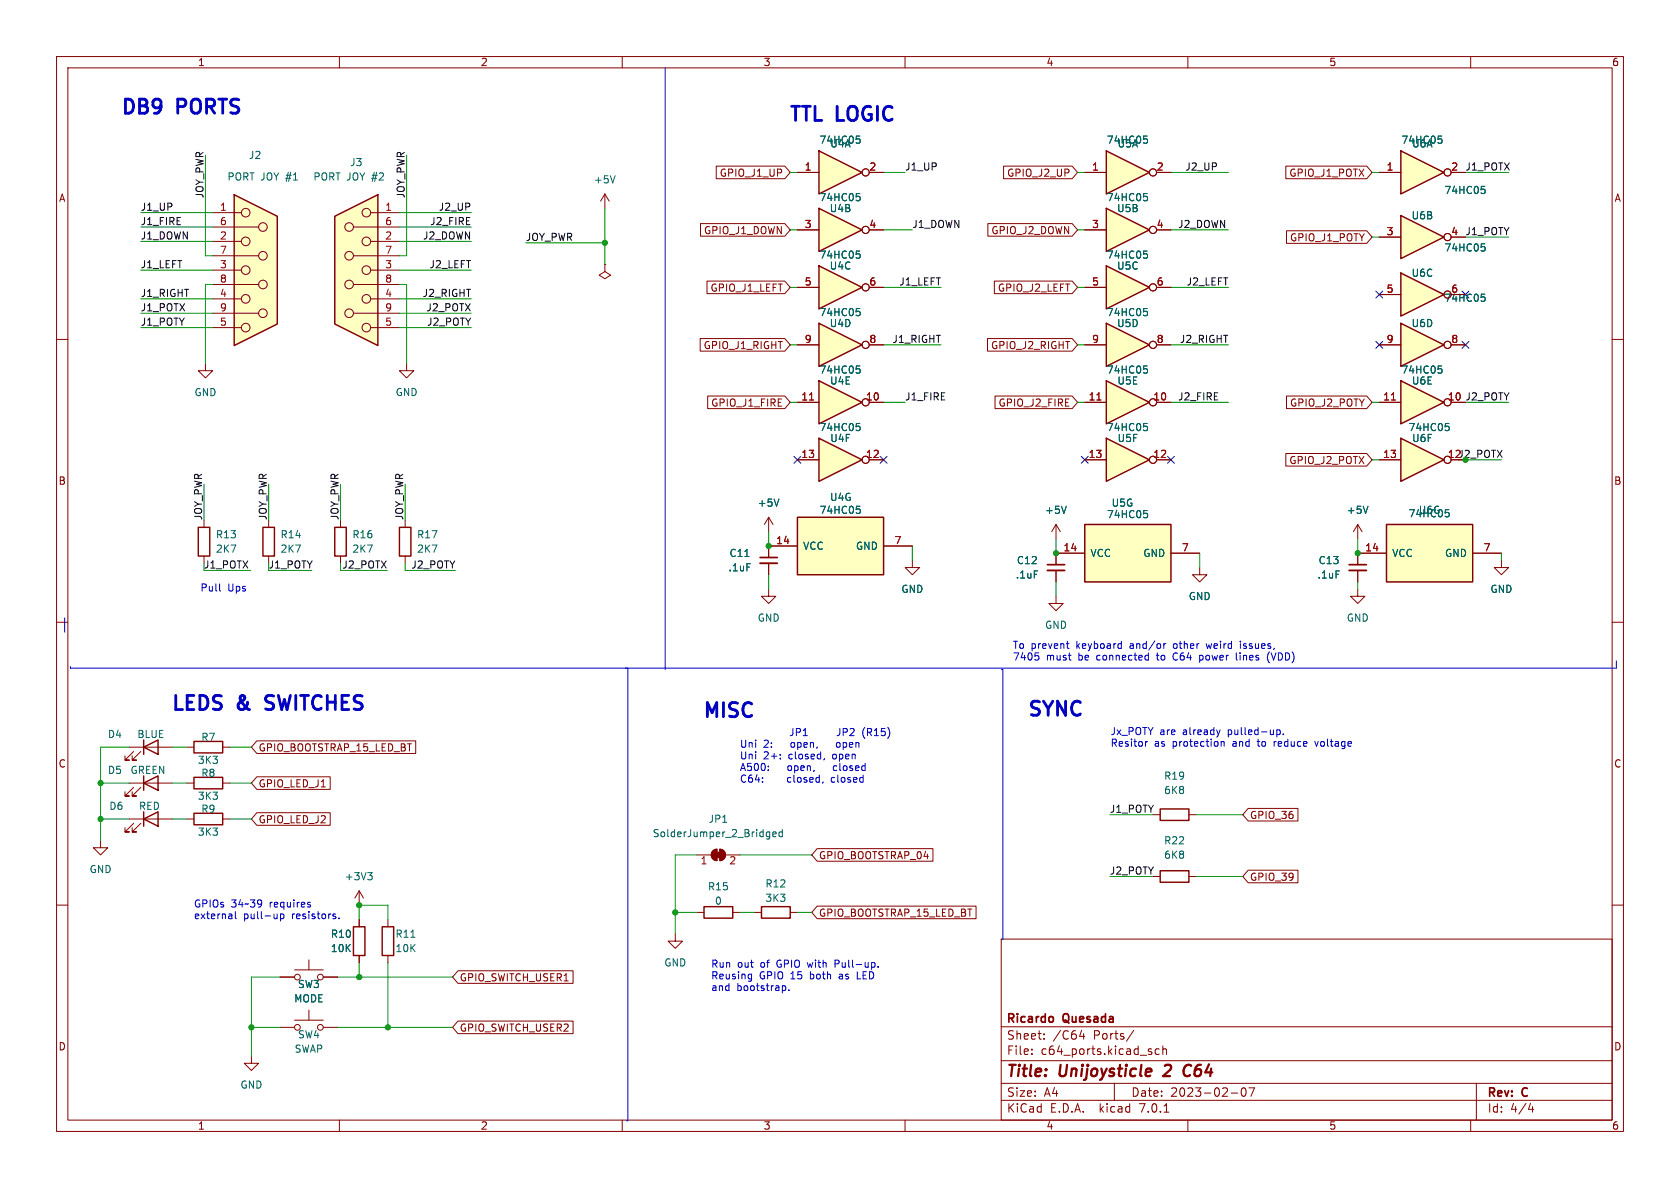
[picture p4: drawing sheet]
<svg xmlns="http://www.w3.org/2000/svg" width="297mm" height="210mm" viewBox="0 0 297 210" stroke-linecap="round" stroke-linejoin="round" font-family="sans-serif">
<defs><g id="words">
<g font-size="3.5" fill="#0000c2">
<text x="21.6" y="20.3">DB9</text>
<text x="31.6" y="20.3">PORTS</text>
<text x="139.7" y="21.6">TTL LOGIC</text>
<text x="30.5" y="125.7">LEDS</text>
<text x="42.3" y="125.7">&amp;</text>
<text x="48" y="125.7">SWITCHES</text>
<text x="124.5" y="127">MISC</text>
<text x="181.9" y="126.7">SYNC</text>
</g>
<g font-size="2.8" fill="#840000">
<text x="178" y="190.8">Title:</text>
<text x="187.4" y="190.8">Unijoysticle</text>
<text x="206.5" y="190.8">2</text>
<text x="210.6" y="190.8">C64</text>
</g>
<g font-size="2.1" fill="#840000">
<text x="178" y="183.9">Sheet:</text>
<text x="178" y="181.1">Ricardo</text>
<text x="186.2" y="183.9">/C64</text>
<text x="188.1" y="181.1">Quesada</text>
<text x="193.3" y="183.9">Ports/</text>
<text x="178" y="186.6">File:</text>
<text x="184" y="186.6">c64_ports.kicad_sch</text>
<text x="178" y="196.8">KiCad</text>
<text x="178" y="194">Size:</text>
<text x="184.6" y="194">A4</text>
<text x="185.7" y="196.8">E.D.A.</text>
<text x="194.4" y="196.8">kicad</text>
<text x="200" y="194">Date:</text>
<text x="201.5" y="196.8">7.0.1</text>
<text x="206.9" y="194">2023-02-07</text>
<text x="263" y="194.2">Rev:</text>
<text x="263" y="196.8">Id:</text>
<text x="267" y="196.8">4/4</text>
<text x="269.2" y="194.2">C</text>
</g>
<g font-size="1.8" fill="#840000">
<text x="35" y="11.8">1</text>
<text x="85" y="11.8">2</text>
<text x="135" y="11.8">3</text>
<text x="185" y="11.8">4</text>
<text x="235" y="11.8">5</text>
<text x="285" y="11.8">6</text>
<text x="10.4" y="35.8">A</text>
<text x="127.1" y="31.4">GPIO_J1_UP</text>
<text x="177.9" y="31.4">GPIO_J2_UP</text>
<text x="227.8" y="31.4">GPIO_J1_POTX</text>
<text x="285.4" y="35.8">A</text>
<text x="124.3" y="41.6">GPIO_J1_DOWN</text>
<text x="175.1" y="41.6">GPIO_J2_DOWN</text>
<text x="227.9" y="42.8">GPIO_J1_POTY</text>
<text x="125.5" y="51.7">GPIO_J1_LEFT</text>
<text x="176.3" y="51.7">GPIO_J2_LEFT</text>
<text x="255.3" y="53.5">74HC05</text>
<text x="124.3" y="61.9">GPIO_J1_RIGHT</text>
<text x="175.1" y="61.9">GPIO_J2_RIGHT</text>
<text x="255.9" y="70.9">10 J2_POTY</text>
<text x="125.6" y="72">GPIO_J1_FIRE</text>
<text x="176.4" y="72">GPIO_J2_FIRE</text>
<text x="227.9" y="72">GPIO_J2_POTY</text>
<text x="227.8" y="82.2">GPIO_J2_POTX</text>
<text x="10.3" y="85.8">B</text>
<text x="285.3" y="85.8">B</text>
<text x="10.3" y="135.8">C</text>
<text x="45.7" y="133">GPIO_BOOTSTRAP_15_LED_BT</text>
<text x="285.3" y="135.8">C</text>
<text x="45.7" y="139.3">GPIO_LED_J1</text>
<text x="45.7" y="145.7">GPIO_LED_J2</text>
<text x="221" y="144.9">GPIO_36</text>
<text x="144.8" y="152">GPIO_BOOTSTRAP_04</text>
<text x="221" y="155.9">GPIO_39</text>
<text x="144.8" y="162.2">GPIO_BOOTSTRAP_15_LED_BT</text>
<text x="81.3" y="173.6">GPIO_SWITCH_USER1</text>
<text x="10.3" y="185.8">D</text>
<text x="81.3" y="182.5">GPIO_SWITCH_USER2</text>
<text x="285.3" y="185.8">D</text>
<text x="35" y="199.8">1</text>
<text x="85" y="199.8">2</text>
<text x="135" y="199.8">3</text>
<text x="185" y="199.8">4</text>
<text x="235" y="199.8">5</text>
<text x="285" y="199.8">6</text>
</g>
<g font-size="1.8" fill="#006464">
<text x="43.9" y="28.3">J2</text>
<text x="61.8" y="29.5">J3</text>
<text x="144.8" y="25.6">74HC05</text>
<text x="146.7" y="26.2">U4A</text>
<text x="195.6" y="25.6">74HC05</text>
<text x="197.5" y="26.2">U5A</text>
<text x="247.7" y="25.6">74HC05</text>
<text x="249.6" y="26.2">U6A</text>
<text x="40.1" y="32.1">PORT JOY #1</text>
<text x="55.3" y="32.1">PORT JOY #2</text>
<text x="104.9" y="32.6">+5V</text>
<text x="144.8" y="35.7">74HC05</text>
<text x="195.6" y="35.7">74HC05</text>
<text x="255.3" y="34.5">74HC05</text>
<text x="146.6" y="37.7">U4B</text>
<text x="197.4" y="37.7">U5B</text>
<text x="249.5" y="38.9">U6B</text>
<text x="144.8" y="45.9">74HC05</text>
<text x="146.6" y="47.8">U4C</text>
<text x="195.6" y="45.9">74HC05</text>
<text x="197.4" y="47.8">U5C</text>
<text x="255.3" y="44.6">74HC05</text>
<text x="249.5" y="49.1">U6C</text>
<text x="144.8" y="56">74HC05</text>
<text x="146.6" y="58">U4D</text>
<text x="195.6" y="56">74HC05</text>
<text x="197.4" y="58">U5D</text>
<text x="249.5" y="58">U6D</text>
<text x="34.3" y="70.2">GND</text>
<text x="69.9" y="70.2">GND</text>
<text x="144.8" y="66.2">74HC05</text>
<text x="146.7" y="68.1">U4E</text>
<text x="195.6" y="66.2">74HC05</text>
<text x="197.5" y="68.1">U5E</text>
<text x="247.7" y="66.2">74HC05</text>
<text x="249.6" y="68.1">U6E</text>
<text x="144.8" y="76.4">74HC05</text>
<text x="195.6" y="76.4">74HC05</text>
<text x="248.9" y="76.4">74HC05</text>
<text x="146.7" y="78.3">U4F</text>
<text x="197.5" y="78.3">U5F</text>
<text x="249.6" y="78.3">U6F</text>
<text x="133.9" y="89.7">+5V</text>
<text x="146.7" y="88.7">U4G</text>
<text x="196.5" y="89.7">U5G</text>
<text x="38.1" y="95.3">R13</text>
<text x="49.5" y="95.3">R14</text>
<text x="62.2" y="95.3">R16</text>
<text x="73.7" y="95.3">R17</text>
<text x="144.8" y="91">74HC05</text>
<text x="184.7" y="91">+5V</text>
<text x="195.6" y="91.8">74HC05</text>
<text x="238" y="91">+5V</text>
<text x="248.9" y="91.6">74HC05</text>
<text x="250.8" y="91">U6G</text>
<text x="38.1" y="97.9">2K7</text>
<text x="49.5" y="97.9">2K7</text>
<text x="62.2" y="97.9">2K7</text>
<text x="73.7" y="97.9">2K7</text>
<text x="128.7" y="101.2">.1uF</text>
<text x="128.9" y="98.6">C11</text>
<text x="142" y="97.3">VCC</text>
<text x="151.2" y="97.3">GND</text>
<text x="179.7" y="99.9">C12</text>
<text x="192.8" y="98.6">VCC</text>
<text x="202" y="98.6">GND</text>
<text x="233" y="99.9">C13</text>
<text x="246.1" y="98.6">VCC</text>
<text x="255.3" y="98.6">GND</text>
<text x="159.3" y="105">GND</text>
<text x="179.5" y="102.4">.1uF</text>
<text x="210.1" y="106.2">GND</text>
<text x="232.9" y="102.4">.1uF</text>
<text x="263.4" y="105">GND</text>
<text x="133.9" y="110">GND</text>
<text x="184.7" y="111.3">GND</text>
<text x="238" y="110">GND</text>
<text x="19" y="130.6">D4</text>
<text x="24.2" y="130.6">BLUE</text>
<text x="35.5" y="131.1">R7</text>
<text x="19" y="137">D5</text>
<text x="23" y="137">GREEN</text>
<text x="34.9" y="135.2">3K3</text>
<text x="35.5" y="137.5">R8</text>
<text x="205.7" y="138">R19</text>
<text x="19.3" y="143.3">D6</text>
<text x="24.5" y="143.3">RED</text>
<text x="34.9" y="141.5">3K3</text>
<text x="35.5" y="143.8">R9</text>
<text x="205.7" y="140.5">6K8</text>
<text x="34.9" y="147.9">3K3</text>
<text x="115.3" y="148.1">SolderJumper_2_Bridged</text>
<text x="125.2" y="145.6">JP1</text>
<text x="205.7" y="149.4">R22</text>
<text x="15.8" y="154.5">GND</text>
<text x="60.9" y="155.8">+3V3</text>
<text x="205.7" y="152">6K8</text>
<text x="125.1" y="157.5">R15</text>
<text x="126.3" y="160.1">0</text>
<text x="135.3" y="157">R12</text>
<text x="135.3" y="159.6">3K3</text>
<text x="58.4" y="165.9">R10</text>
<text x="69.9" y="165.9">R11</text>
<text x="58.4" y="168.5">10K</text>
<text x="69.9" y="168.5">10K</text>
<text x="117.4" y="171">GND</text>
<text x="51.9" y="177.4">MODE</text>
<text x="52.6" y="174.8">SW3</text>
<text x="52.6" y="183.7">SW4</text>
<text x="52" y="186.2">SWAP</text>
<text x="42.5" y="192.6">GND</text>
</g>
<g font-size="1.8" fill="#0f0f0f">
<text x="36.1" y="35.1" transform="rotate(-90 36.1 35.1)">JOY_PWR</text>
<text x="71.6" y="35.1" transform="rotate(-90 71.6 35.1)">JOY_PWR</text>
<text x="160" y="30.2">J1_UP</text>
<text x="209.5" y="30.2">J2_UP</text>
<text x="259.1" y="30.2">J1_POTX</text>
<text x="24.9" y="37.3">J1_UP</text>
<text x="24.9" y="39.9">J1_FIRE</text>
<text x="75.9" y="39.9">J2_FIRE</text>
<text x="77.4" y="37.3">J2_UP</text>
<text x="161.3" y="40.4">J1_DOWN</text>
<text x="208.3" y="40.4">J2_DOWN</text>
<text x="259.1" y="41.6">J1_POTY</text>
<text x="24.9" y="47.5">J1_LEFT</text>
<text x="24.9" y="42.4">J1_DOWN</text>
<text x="74.7" y="42.4">J2_DOWN</text>
<text x="75.8" y="47.5">J2_LEFT</text>
<text x="93" y="42.7">JOY_PWR</text>
<text x="24.9" y="52.6">J1_RIGHT</text>
<text x="74.6" y="52.6">J2_RIGHT</text>
<text x="158.9" y="50.5">J1_LEFT</text>
<text x="209.7" y="50.5">J2_LEFT</text>
<text x="24.9" y="57.7">J1_POTY</text>
<text x="24.9" y="55.1">J1_POTX</text>
<text x="75.3" y="55.1">J2_POTX</text>
<text x="75.4" y="57.7">J2_POTY</text>
<text x="157.7" y="60.7">J1_RIGHT</text>
<text x="208.5" y="60.7">J2_RIGHT</text>
<text x="160" y="70.9">J1_FIRE</text>
<text x="208.3" y="70.9">J2_FIRE</text>
<text x="35.8" y="91.9" transform="rotate(-90 35.8 91.9)">JOY_PWR</text>
<text x="47.2" y="91.9" transform="rotate(-90 47.2 91.9)">JOY_PWR</text>
<text x="59.9" y="91.9" transform="rotate(-90 59.9 91.9)">JOY_PWR</text>
<text x="71.4" y="91.9" transform="rotate(-90 71.4 91.9)">JOY_PWR</text>
<text x="72.6" y="100.6">J2_POTY</text>
<text x="196.2" y="143.8">J1_POTY</text>
<text x="196.2" y="154.7">J2_POTY</text>
</g>
<g font-size="1.8" fill="#a90000">
<text x="142.2" y="30.2">1</text>
<text x="153.6" y="30.2">2</text>
<text x="193" y="30.2">1</text>
<text x="204.4" y="30.2">2</text>
<text x="245.1" y="30.2">1</text>
<text x="256.5" y="30.2">2</text>
<text x="38.8" y="37.3">1</text>
<text x="38.8" y="39.9">6</text>
<text x="68" y="37.3">1</text>
<text x="68" y="39.9">6</text>
<text x="142.2" y="40.4">3</text>
<text x="153.6" y="40.4">4</text>
<text x="193" y="40.4">3</text>
<text x="204.4" y="40.4">4</text>
<text x="245.1" y="41.7">3</text>
<text x="256.5" y="41.7">4</text>
<text x="38.8" y="42.4">2</text>
<text x="38.8" y="47.5">3</text>
<text x="38.8" y="45">7</text>
<text x="68" y="42.4">2</text>
<text x="68" y="47.5">3</text>
<text x="68" y="45">7</text>
<text x="38.8" y="52.6">4</text>
<text x="38.8" y="50">8</text>
<text x="68" y="52.6">4</text>
<text x="68" y="50">8</text>
<text x="142.2" y="50.5">5</text>
<text x="153.6" y="50.5">6</text>
<text x="193" y="50.5">5</text>
<text x="204.4" y="50.5">6</text>
<text x="245.1" y="51.8">5</text>
<text x="256.5" y="51.8">6</text>
<text x="38.8" y="57.7">5</text>
<text x="38.8" y="55.1">9</text>
<text x="68" y="57.7">5</text>
<text x="68" y="55.1">9</text>
<text x="142.2" y="60.7">9</text>
<text x="153.6" y="60.7">8</text>
<text x="193" y="60.7">9</text>
<text x="204.4" y="60.7">8</text>
<text x="245.1" y="60.7">9</text>
<text x="256.5" y="60.7">8</text>
<text x="141.6" y="70.9">11</text>
<text x="153" y="70.9">10</text>
<text x="192.4" y="70.9">11</text>
<text x="203.8" y="70.9">10</text>
<text x="244.5" y="70.9">11</text>
<text x="255.9" y="70.9">10</text>
<text x="141.6" y="81">13</text>
<text x="153" y="81">12</text>
<text x="192.4" y="81">13</text>
<text x="203.8" y="81">12</text>
<text x="244.5" y="81">13</text>
<text x="255.9" y="81">12</text>
<text x="137.2" y="96.3">14</text>
<text x="158.1" y="96.3">7</text>
<text x="188" y="97.5">14</text>
<text x="208.9" y="97.5">7</text>
<text x="241.3" y="97.5">14</text>
<text x="262.2" y="97.5">7</text>
<text x="123.8" y="153">1</text>
<text x="128.9" y="153">2</text>
</g>
<g font-size="1.8" fill="#009600">
<text x="255.9" y="81">12J2_POTX</text>
<text x="36.1" y="100.6">J1_POTX</text>
<text x="47.5" y="100.6">J1_POTY</text>
<text x="60.4" y="100.6">J2_POTX</text>
</g>
<g font-size="1.8" fill="#0000c2">
<text x="35.4" y="104.6">Pull</text>
<text x="40.3" y="104.6">Ups</text>
<text x="179.1" y="114.8">To prevent</text>
<text x="179.1" y="116.8">7405</text>
<text x="185" y="116.8">must</text>
<text x="190.3" y="114.8">keyboard</text>
<text x="190.7" y="116.8">be</text>
<text x="194" y="116.8">connected</text>
<text x="199.9" y="114.8">and/or</text>
<text x="204.8" y="116.8">to</text>
<text x="207.7" y="114.8">other</text>
<text x="207.8" y="116.8">C64</text>
<text x="212.5" y="116.8">power</text>
<text x="213.7" y="114.8">weird</text>
<text x="219.1" y="116.8">lines</text>
<text x="219.7" y="114.8">issues,</text>
<text x="224.8" y="116.8">(VDD)</text>
<text x="140.7" y="130.2">JP1</text>
<text x="149.6" y="130.2">JP2</text>
<text x="154.1" y="130.2">(R15)</text>
<text x="196.3" y="130">Jx_POTY are</text>
<text x="209.2" y="130">already</text>
<text x="217.2" y="130">pulled-up.</text>
<text x="130.8" y="132.3">Uni</text>
<text x="130.8" y="134.3">Uni</text>
<text x="130.8" y="136.4">A500:</text>
<text x="135" y="132.3">2:</text>
<text x="135" y="134.3">2+:</text>
<text x="139.4" y="136.4">open,</text>
<text x="139.5" y="134.3">closed,</text>
<text x="140.1" y="132.3">open,</text>
<text x="147.3" y="134.3">open</text>
<text x="147.8" y="136.4">closed</text>
<text x="148.5" y="132.3">open</text>
<text x="196.3" y="132.1">Resitor</text>
<text x="204.1" y="132.1">as</text>
<text x="207.4" y="132.1">protection</text>
<text x="218.1" y="132.1">and</text>
<text x="222.6" y="132.1">to</text>
<text x="225.6" y="132.1">reduce</text>
<text x="233" y="132.1">voltage</text>
<text x="130.8" y="138.4">C64:</text>
<text x="139.5" y="138.4">closed,</text>
<text x="147.4" y="138.4">closed</text>
<text x="34.3" y="160.5">GPIOs</text>
<text x="40.9" y="160.5">34~39</text>
<text x="47.7" y="160.5">requires</text>
<text x="34.3" y="162.6">external</text>
<text x="43.1" y="162.6">pull-up</text>
<text x="51.7" y="162.6">resistors.</text>
<text x="125.7" y="171.1">Run</text>
<text x="125.7" y="173.2">Reusing</text>
<text x="130.4" y="171.1">out</text>
<text x="134.3" y="173.2">GPIO 15</text>
<text x="134.5" y="171.1">of</text>
<text x="137.5" y="171.1">GPIO with</text>
<text x="143.3" y="173.2">both</text>
<text x="148" y="171.1">Pull-up.</text>
<text x="148.6" y="173.2">as</text>
<text x="151.9" y="173.2">LED</text>
<text x="125.7" y="175.3">and</text>
<text x="130.3" y="175.3">bootstrap.</text>
</g>
</g></defs>
<g fill="none" stroke="#840000" stroke-width=".18">
<path d="M10 10h277v190h-277zM12 12h273v186h-273zM60 10v2M110 10v2M160 10v2M210 10v2M260 10v2M10 60h2M285 60h2M10 110h2M285 110h2M10 160h2"/>
<path d="M203.8 144h1.3M210.2 144h1.3M285 160h2M54.6 178.6v1.7M177 166h108v32h-108zM44.4 186.7v1.3h1.3l-1.3 1.2-1.2-1.2h1.2M49.5 181.6h2.6M52.1 180.3h5M57.1 181.6h2.6M60 198v2M110 198v2M160 198v2"/>
<path d="M177 194.5h108M177 191.5h108M177 187.5h108M177 181.5h108M182.4 186.3v.1M182.4 185.5v.1M184.6 183.6v.1M184.6 182.8v.1M190.9 183.2h.9M191.6 182.7v1M197 191.5v3M200.4 182.1l-1.3 2"/>
<path d="M204.9 185.5l-.4-.1-.3 .3v.4l.2 .2h.5M205.6 185.5l.2-.1 .3 .1 .1 .9M205.6 184.9v1.5M205.8 196.6h.8M210 198v2M217.6 193.2h1.2M219.6 192.4l.2-.1a.81 .81 0 0 1 .6 .6 .81 .81 0 0 1-.3 .8l-.2 .1a.81 .81 0 0 1-.6-.6 .81 .81 0 0 1 .3-.8zM220.8 192.3h1l-.7 1.5M260 198v2M261 191.5v6.5M270.2 196.1h.9M270.9 195.6v1"/>
<circle cx="52.6" cy="181.6" r=".51"/>
<circle cx="56.6" cy="181.6" r=".51"/>
</g>
<path d="M206.9 189.1l-1.3 1.1h1.2M210 188.2a1.2 1.2 0 0 0-.5 1.9l.5 .1" fill="none" stroke="#840000" stroke-width=".4"/>
<path d="M205.1 143h5.1v2h-5.1z" fill="none" stroke="#840000" stroke-width=".25"/>
<path d="M144.8 26.7l7.6 3.8-7.6 3.8z" fill="#ffffc2"/>
<path d="M144.8 26.7l7.6 3.8-7.6 3.8zM35.1 93.2h2v5.1h-2zM46.5 93.2h2v5.1h-2zM70.6 93.2h2v5.1h-2zM205.1 153.9h5.1v2.1h-5.1z" fill="none" stroke="#840000" stroke-width=".25"/>
<g fill="none" stroke="#840000" stroke-width=".18">
<path d="M141 30.5h3.8M153.7 30.5h2.5M36.3 64.3v1.2h1.3l-1.3 1.3-1.2-1.3h1.2M71.9 64.3v1.2h1.3l-1.3 1.3-1.3-1.3h1.3M36.1 91.9v1.3M36.1 98.3v1.3M47.5 91.9v1.3M47.5 98.3v1.3M71.6 91.9v1.3M71.6 98.3v1.3M212.1 100.3v1.3h1.3l-1.3 1.3-1.3-1.3h1.3M203.8 154.9h1.3"/>
<path d="M210.2 154.9h1.3"/>
<circle cx="153" cy="30.5" r=".63"/>
</g>
<path d="M151.4 24.1h.6M151.8 24.5l.3 .3v.3l-.3 .2" fill="none" stroke="#006464" stroke-width=".18"/>
<path d="M195.6 77.5l7.6 3.8-7.6 3.8z" fill="#ffffc2"/>
<path d="M195.6 77.5l7.6 3.8-7.6 3.8zM59.2 93.2h2v5.1h-2zM141 91.4h15.2v10.2h-15.2z" fill="none" stroke="#840000" stroke-width=".25"/>
<g fill="none" stroke="#840000" stroke-width=".18">
<path d="M106.9 34.3l-.7 1.3M106.9 34.3v2.5M106.9 34.3l.8 1.3M106.9 46.7v1.3l1 .6-1 .7-1-.7 1-.6M106.9 46.7h.1M60.2 91.9v1.3M60.2 98.3v1.3M135.9 91.4v2.6M135.9 99.6v2M135.9 91.4l-.8 1.3M135.9 91.4l.8 1.3M141 96.5h-5.1v2.1"/>
<path d="M156.2 96.5h5.1M161.3 99.1v1.2h1.3l-1.3 1.3-1.3-1.3h1.3M186.7 97.8v2M191.8 81.3h3.8M204.5 81.3h2.5M135.9 104.1v1.3h1.3l-1.3 1.3-1.3-1.3h1.3M186.7 105.4v1.3h1.3l-1.3 1.3-1.3-1.3h1.3M186.7 100.8v2.1M119.4 165.1v1.3h1.2l-1.2 1.2-1.3-1.2h1.3"/>
<circle cx="203.8" cy="81.3" r=".63"/>
</g>
<path d="M108.7 31.1l-.4 1.2M202.2 74.9h.6M202.6 75.3l.3 .3v.3l-.3 .2M137.7 88.2l-.4 1.3M151.4 89.5h.6M151.8 90l.3 .2v.3l-.3 .3" fill="none" stroke="#006464" stroke-width=".18"/>
<path d="M134.4 99.6h3M185.2 100.8h3" fill="none" stroke="#840000" stroke-width=".33"/>
<path d="M134.4 98.6h3M185.2 99.8h3" fill="none" stroke="#840000" stroke-width=".3"/>
<path d="M141 91.4h15.2v10.2h-15.2z" fill="#ffffc2" stroke="#ffffc2" stroke-width=".18"/>
<path d="M59.2 38.2l7.6-3.8v26.7l-7.6-3.8z" fill="#ffffc2"/>
<g fill="none" stroke="#840000" stroke-width=".18">
<path d="M65.5 37.6h5.1M62.5 55.4h8.1M62.5 50.3h8.1M62.5 45.2h8.1M62.5 40.1h8.1M65.5 57.9h5.1M65.5 52.8h5.1M65.5 47.8h5.1M65.5 42.7h5.1"/>
<circle cx="64.8" cy="37.6" r=".76"/>
<circle cx="61.7" cy="40.1" r=".76"/>
<circle cx="61.7" cy="45.2" r=".76"/>
<circle cx="61.7" cy="50.3" r=".76"/>
<circle cx="61.7" cy="55.4" r=".76"/>
<circle cx="64.8" cy="42.7" r=".76"/>
<circle cx="64.8" cy="57.9" r=".76"/>
<circle cx="64.8" cy="52.8" r=".76"/>
<circle cx="64.8" cy="47.8" r=".76"/>
</g>
<path d="M59.2 38.2l7.6-3.8v26.7l-7.6-3.8z" fill="none" stroke="#840000" stroke-width=".25"/>
<path d="M41.4 34.4l7.6 3.8v19.1l-7.6 3.8z" fill="#ffffc2"/>
<g fill="none" stroke="#840000" stroke-width=".18">
<path d="M37.6 37.6h5.1M37.6 57.9h5.1M37.6 55.4h8.1M37.6 52.8h5.1M37.6 50.3h8.1M37.6 47.8h5.1M37.6 45.2h8.1M37.6 42.7h5.1M37.6 40.1h8.1M123.2 151.1h2.5M126.1 150.4l.6-.3v2a1.02 1.02 0 0 1-.9-.6 1.02 1.02 0 0 1 .3-1.1zM127.3 150.1a1.02 1.02 0 0 1 1 1 1.02 1.02 0 0 1-1 1z"/>
<path d="M128.3 151.1h2.5M123.2 161.3h1.3M129.5 161.3h1.3M133.3 161.3h1.3M139.7 161.3h1.3"/>
<circle cx="43.4" cy="37.6" r=".76"/>
<circle cx="43.4" cy="47.8" r=".76"/>
<circle cx="43.4" cy="52.8" r=".76"/>
<circle cx="43.4" cy="57.9" r=".76"/>
<circle cx="43.4" cy="42.7" r=".76"/>
<circle cx="46.5" cy="55.4" r=".76"/>
<circle cx="46.5" cy="45.2" r=".76"/>
<circle cx="46.5" cy="40.1" r=".76"/>
<circle cx="46.5" cy="50.3" r=".76"/>
</g>
<path d="M41.4 34.4l7.6 3.8v19.1l-7.6 3.8zM124.5 160.3h5v2h-5zM134.6 160.3h5.1v2h-5.1z" fill="none" stroke="#840000" stroke-width=".25"/>
<g fill="#840000" stroke="#840000" stroke-width=".18">
<path d="M126.5 150.6h1v1h-1z"/>
<path d="M126.1 150.4l.6-.3v2a1.02 1.02 0 0 1-.9-.6 1.02 1.02 0 0 1 .3-1.1z"/>
<path d="M127.3 150.1a1.02 1.02 0 0 1 1 1 1.02 1.02 0 0 1-1 1z"/>
</g>
<path d="M135.7 147.1h.4M136.1 147.1v1l-.3 .2M136.1 147.8l-.4 .1M136.6 147.5l.6-.1v-.3h-.4l-.2 .1 .1 .6h.5M138.3 147.1h-.4l-.2 .2 .1 .5h.5M138.3 146.6v1.3" fill="none" stroke="#006464" stroke-width=".18"/>
<path d="M144.8 47l7.6 3.8-7.6 3.8z" fill="#ffffc2"/>
<path d="M144.8 47l7.6 3.8-7.6 3.8z" fill="none" stroke="#840000" stroke-width=".25"/>
<g fill="none" stroke="#840000" stroke-width=".18">
<path d="M141 50.8h3.8M153.7 50.8h2.5"/>
<circle cx="153" cy="50.8" r=".63"/>
</g>
<path d="M151.4 44.4h.6M151.8 44.9l.3 .2v.3l-.3 .2" fill="none" stroke="#006464" stroke-width=".18"/>
<path d="M144.8 36.8l7.6 3.8-7.6 3.9z" fill="#ffffc2"/>
<path d="M144.8 36.8l7.6 3.8-7.6 3.9zM62.5 163.8h2v5.1h-2z" fill="none" stroke="#840000" stroke-width=".25"/>
<g fill="none" stroke="#840000" stroke-width=".18">
<path d="M141 40.6h3.8M153.7 40.6h2.5M240 92.7l-.7 1.3M240 92.7v2.6M240 92.7l.8 1.3M63.5 157.5l-.8 1.3M63.5 157.5v2.5M63.5 157.5l.8 1.3M49.5 172.7h2.6M52.1 171.5h5M54.6 169.7v1.8M57.1 172.7h2.6"/>
<path d="M63.5 162.6v1.2M63.5 168.9v1.3"/>
<circle cx="153" cy="40.6" r=".63"/>
<circle cx="52.6" cy="172.7" r=".51"/>
<circle cx="56.6" cy="172.7" r=".51"/>
</g>
<path d="M151.4 34.2h.6M151.8 34.7l.3 .2v.3l-.3 .3M241.8 89.5l-.4 1.3M65 154.3h.8l-.4 .4M65.6 154.7l.2 .3v.3l-.2 .2" fill="none" stroke="#006464" stroke-width=".18"/>
<path d="M144.8 67.3l7.6 3.8-7.6 3.8z" fill="#ffffc2"/>
<path d="M144.8 67.3l7.6 3.8-7.6 3.8z" fill="none" stroke="#840000" stroke-width=".25"/>
<g fill="none" stroke="#840000" stroke-width=".18">
<path d="M141 71.1h3.8M153.7 71.1h2.5"/>
<circle cx="153" cy="71.1" r=".63"/>
</g>
<path d="M143.1 70.7h.7" fill="none" stroke="#a90000" stroke-width=".18"/>
<path d="M151.4 64.7h.6M151.8 65.2l.3 .2v.3l-.3 .3" fill="none" stroke="#006464" stroke-width=".18"/>
<path d="M144.8 77.5l7.6 3.8-7.6 3.8z" fill="#ffffc2"/>
<path d="M144.8 77.5l7.6 3.8-7.6 3.8z" fill="none" stroke="#840000" stroke-width=".25"/>
<g fill="none" stroke="#840000" stroke-width=".18">
<path d="M141 81.3h3.8M153.7 81.3h2.5"/>
<circle cx="153" cy="81.3" r=".63"/>
</g>
<path d="M151.4 74.9h.6M151.8 75.3l.3 .3v.3l-.3 .2" fill="none" stroke="#006464" stroke-width=".18"/>
<path d="M144.8 57.2l7.6 3.8-7.6 3.8z" fill="#ffffc2"/>
<path d="M144.8 57.2l7.6 3.8-7.6 3.8z" fill="none" stroke="#840000" stroke-width=".25"/>
<g fill="none" stroke="#840000" stroke-width=".18">
<path d="M141 61h3.8M153.7 61h2.5"/>
<circle cx="153" cy="61" r=".63"/>
</g>
<path d="M151.4 54.5h.6M151.8 55l.3 .3v.3l-.3 .2" fill="none" stroke="#006464" stroke-width=".18"/>
<path d="M195.6 26.7l7.6 3.8-7.6 3.8z" fill="#ffffc2"/>
<path d="M195.6 26.7l7.6 3.8-7.6 3.8z" fill="none" stroke="#840000" stroke-width=".25"/>
<g fill="none" stroke="#840000" stroke-width=".18">
<path d="M191.8 30.5h3.8M204.5 30.5h2.5"/>
<circle cx="203.8" cy="30.5" r=".63"/>
</g>
<path d="M202.2 24.1h.6M202.6 24.5l.3 .3v.3l-.3 .2" fill="none" stroke="#006464" stroke-width=".18"/>
<path d="M195.6 36.8l7.6 3.8-7.6 3.9z" fill="#ffffc2"/>
<path d="M195.6 36.8l7.6 3.8-7.6 3.9z" fill="none" stroke="#840000" stroke-width=".25"/>
<g fill="none" stroke="#840000" stroke-width=".18">
<path d="M191.8 40.6h3.8M204.5 40.6h2.5"/>
<circle cx="203.8" cy="40.6" r=".63"/>
</g>
<path d="M202.2 34.2h.6M202.6 34.7l.3 .2v.3l-.3 .3" fill="none" stroke="#006464" stroke-width=".18"/>
<path d="M195.6 67.3l7.6 3.8-7.6 3.8z" fill="#ffffc2"/>
<path d="M195.6 67.3l7.6 3.8-7.6 3.8zM67.6 163.8h2v5.1h-2z" fill="none" stroke="#840000" stroke-width=".25"/>
<g fill="none" stroke="#840000" stroke-width=".18">
<path d="M191.8 71.1h3.8M204.5 71.1h2.5M68.6 162.6v1.2M68.6 168.9v1.3"/>
<circle cx="203.8" cy="71.1" r=".63"/>
</g>
<path d="M193.9 70.7h.7" fill="none" stroke="#a90000" stroke-width=".18"/>
<path d="M202.2 64.7h.6M202.6 65.2l.3 .2v.3l-.3 .3" fill="none" stroke="#006464" stroke-width=".18"/>
<path d="M195.6 47l7.6 3.8-7.6 3.8z" fill="#ffffc2"/>
<path d="M195.6 47l7.6 3.8-7.6 3.8z" fill="none" stroke="#840000" stroke-width=".25"/>
<g fill="none" stroke="#840000" stroke-width=".18">
<path d="M191.8 50.8h3.8M204.5 50.8h2.5"/>
<circle cx="203.8" cy="50.8" r=".63"/>
</g>
<path d="M202.2 44.4h.6M202.6 44.9l.3 .2v.3l-.3 .2" fill="none" stroke="#006464" stroke-width=".18"/>
<path d="M195.6 57.2l7.6 3.8-7.6 3.8z" fill="#ffffc2"/>
<path d="M195.6 57.2l7.6 3.8-7.6 3.8zM34.3 137.4h5.1v2h-5.1zM34.3 131.1h5.1v2h-5.1zM34.3 143.8h5.1v2h-5.1z" fill="none" stroke="#840000" stroke-width=".25"/>
<g fill="none" stroke="#840000" stroke-width=".18">
<path d="M191.8 61h3.8M204.5 61h2.5M240 104.1v1.3h1.3l-1.3 1.3-1.2-1.3h1.2M33 138.4h1.3M33 132.1h1.3M39.4 138.4h1.2M39.4 132.1h1.2M17.8 148.6v1.3h1.2l-1.2 1.2-1.3-1.2h1.3M33 144.8h1.3M39.4 144.8h1.2"/>
<circle cx="203.8" cy="61" r=".63"/>
</g>
<path d="M202.2 54.5h.6M202.6 55l.3 .3v.3l-.3 .2" fill="none" stroke="#006464" stroke-width=".18"/>
<path d="M247.6 48.3l7.7 3.8-7.7 3.8z" fill="#ffffc2"/>
<path d="M247.6 48.3l7.7 3.8-7.7 3.8zM25.4 132.1l2.5-1.3v2.6zM25.4 138.4l2.5-1.2v2.5zM25.4 130.8v2.6M25.4 137.2v2.5" fill="none" stroke="#840000" stroke-width=".25"/>
<g fill="none" stroke="#840000" stroke-width=".18">
<path d="M243.8 52.1h3.8M22.9 132.1h7.6M22.9 138.4h7.6M23.6 132.8l-1.5 1.6h.8h-.8v-.8M23.6 139.2l-1.5 1.5h.8h-.8v-.7M24.9 132.8l-1.5 1.6h.7h-.7v-.8M24.9 139.2l-1.5 1.5h.7h-.7v-.7"/>
<circle cx="255.9" cy="52.1" r=".63"/>
</g>
<path d="M261.9 43.1h.6M262.3 43.6l.3 .2v.3l-.3 .3" fill="none" stroke="#006464" stroke-width=".18"/>
<path d="M247.6 26.7l7.7 3.8-7.7 3.8z" fill="#ffffc2"/>
<path d="M247.6 26.7l7.7 3.8-7.7 3.8z" fill="none" stroke="#840000" stroke-width=".25"/>
<g fill="none" stroke="#840000" stroke-width=".18">
<path d="M243.8 30.5h3.8M256.5 30.5h2.6"/>
<circle cx="255.9" cy="30.5" r=".63"/>
</g>
<path d="M254.3 24.1h.6M254.7 24.5l.2 .3v.3l-.2 .2" fill="none" stroke="#006464" stroke-width=".18"/>
<path d="M247.6 38.1l7.7 3.8-7.7 3.8z" fill="#ffffc2"/>
<path d="M247.6 38.1l7.7 3.8-7.7 3.8z" fill="none" stroke="#840000" stroke-width=".25"/>
<g fill="none" stroke="#840000" stroke-width=".18">
<path d="M243.8 41.9h3.8M256.5 41.9h2.6"/>
<circle cx="255.9" cy="41.9" r=".63"/>
</g>
<path d="M261.9 32.9h.6M262.3 33.4l.3 .3v.3l-.3 .2" fill="none" stroke="#006464" stroke-width=".18"/>
<path d="M247.6 77.5l7.7 3.8-7.7 3.8z" fill="#ffffc2"/>
<path d="M247.6 77.5l7.7 3.8-7.7 3.8zM25.4 144.8l2.5-1.3v2.6zM25.4 143.5v2.6" fill="none" stroke="#840000" stroke-width=".25"/>
<g fill="none" stroke="#840000" stroke-width=".18">
<path d="M243.8 81.3h3.8M22.9 144.8h7.6M23.6 145.5l-1.5 1.6h.8h-.8v-.8M24.9 145.5l-1.5 1.6h.7h-.7v-.8"/>
<circle cx="255.9" cy="81.3" r=".63"/>
</g>
<path d="M255.5 74.9h.6M256 75.3l.2 .3v.3l-.2 .2" fill="none" stroke="#006464" stroke-width=".18"/>
<path d="M247.6 67.3l7.7 3.8-7.7 3.8z" fill="#ffffc2"/>
<path d="M247.6 67.3l7.7 3.8-7.7 3.8z" fill="none" stroke="#840000" stroke-width=".25"/>
<g fill="none" stroke="#840000" stroke-width=".18">
<path d="M243.8 71.1h3.8"/>
<circle cx="255.9" cy="71.1" r=".63"/>
</g>
<path d="M246 70.7h.7" fill="none" stroke="#a90000" stroke-width=".18"/>
<path d="M254.3 64.7h.6M254.7 65.2l.2 .2v.3l-.2 .3" fill="none" stroke="#006464" stroke-width=".18"/>
<path d="M247.6 57.2l7.7 3.8-7.7 3.8z" fill="#ffffc2"/>
<path d="M247.6 57.2l7.7 3.8-7.7 3.8zM191.8 92.7h15.2v10.2h-15.2zM245.1 92.7h15.2v10.2h-15.2z" fill="none" stroke="#840000" stroke-width=".25"/>
<g fill="none" stroke="#840000" stroke-width=".18">
<path d="M123.8 39.5h14.9l1 1.1-1 1.2h-14.9zM126.6 29.4h12.1l1 1.1-1 1.1h-12.1zM141 30.5h3.8M153.7 30.5h2.5M174.6 39.5h14.9l1 1.1-1 1.2h-14.9zM177.4 29.4h12.1l1 1.1-1 1.1h-12.1zM191.8 30.5h3.8M204.5 30.5h2.5M227.3 29.4h14.3l1 1.1-1 1.1h-14.3zM243.8 30.5h3.8M256.5 30.5h2.6M123.8 59.8h14.9l1 1.2-1 1.1h-14.9z"/>
<path d="M125 49.7h13.7l1 1.1-1 1.1h-13.7zM141 50.8h3.8M141 40.6h3.8M153.7 50.8h2.5M153.7 40.6h2.5M174.6 59.8h14.9l1 1.2-1 1.1h-14.9zM175.8 49.7h13.7l1 1.1-1 1.1h-13.7zM191.8 50.8h3.8M191.8 40.6h3.8M204.5 50.8h2.5M204.5 40.6h2.5M227.4 40.8h14.2l1 1.1-1 1.1h-14.2z"/>
<path d="M243.8 41.9h3.8M243.8 52.1h3.8M256.5 41.9h2.6M125.1 70h13.6l1 1.1-1 1.1h-13.6zM141 61h3.8M141 71.1h3.8M153.7 61h2.5M153.7 71.1h2.5M175.9 70h13.6l1 1.1-1 1.1h-13.6zM191.8 61h3.8M191.8 71.1h3.8M204.5 61h2.5"/>
<path d="M204.5 71.1h2.5M227.4 70h14.2l1 1.1-1 1.1h-14.2zM243.8 61h3.8M243.8 71.1h3.8M256.5 61h2.6M135.9 99.6v2M141 96.5h-5.1v2.1M141 81.3h3.8M153.7 81.3h2.5M156.2 96.5h5.1M186.7 92.7l-.8 1.3M186.7 92.7v2.6"/>
<path d="M186.7 92.7l.8 1.3M191.8 97.8h-5.1v2M191.8 81.3h3.8M204.5 81.3h2.5M207 97.8h5.1M227.3 80.2h14.3l1 1.1-1 1.1h-14.3zM243.8 81.3h3.8M245.1 97.8h-5.1v2M260.3 97.8h5.1M265.4 99.1v1.2h1.3l-1.3 1.3-1.2-1.3h1.2M186.7 100.8v2.1M240 100.8v2.1"/>
<path d="M45.4 131h28.1v2.2h-28.1l-1-1.1zM45.4 137.3h13v2.2h-13l-1-1.1zM45.4 143.7h13v2.2h-13l-1-1.1zM144.5 150h20.4v2.2h-20.4l-1-1.1zM220.7 142.9h8.8v2.2h-8.8l-1-1.1zM220.7 153.8h8.8v2.3h-8.8l-1-1.2zM49.5 172.7h2.6M57.1 172.7h2.6M63.5 162.6v1.2M63.5 168.9v1.3M81 171.6h20.3v2.2h-20.3l-1-1.1zM144.5 160.2h28.1v2.2h-28.1l-1-1.1z"/>
<path d="M81 180.5h20.3v2.2h-20.3l-1-1.1z"/>
<circle cx="153" cy="30.5" r=".63"/>
<circle cx="203.8" cy="30.5" r=".63"/>
<circle cx="255.9" cy="30.5" r=".63"/>
<circle cx="153" cy="50.8" r=".63"/>
<circle cx="153" cy="40.6" r=".63"/>
<circle cx="203.8" cy="40.6" r=".63"/>
<circle cx="203.8" cy="50.8" r=".63"/>
<circle cx="255.9" cy="52.1" r=".63"/>
<circle cx="255.9" cy="41.9" r=".63"/>
<circle cx="153" cy="71.1" r=".63"/>
<circle cx="153" cy="61" r=".63"/>
<circle cx="203.8" cy="71.1" r=".63"/>
<circle cx="203.8" cy="61" r=".63"/>
<circle cx="255.9" cy="61" r=".63"/>
<circle cx="255.9" cy="71.1" r=".63"/>
<circle cx="153" cy="81.3" r=".63"/>
<circle cx="203.8" cy="81.3" r=".63"/>
<circle cx="255.9" cy="81.3" r=".63"/>
</g>
<g fill="none" stroke="#006464" stroke-width=".18">
<path d="M151.4 34.2h.6M151.4 24.1h.6M151.8 24.5l.3 .3v.3l-.3 .2M151.8 34.7l.3 .2v.3l-.3 .3M202.2 34.2h.6M202.2 24.1h.6M202.6 24.5l.3 .3v.3l-.3 .2M202.6 34.7l.3 .2v.3l-.3 .3M254.3 24.1h.6M254.7 24.5l.2 .3v.3l-.2 .2M261.9 32.9h.6M262.3 33.4l.3 .3v.3l-.3 .2"/>
<path d="M151.4 44.4h.6M151.4 54.5h.6M151.8 44.9l.3 .2v.3l-.3 .2M151.8 55l.3 .3v.3l-.3 .2M202.2 44.4h.6M202.2 54.5h.6M202.6 44.9l.3 .2v.3l-.3 .2M202.6 55l.3 .3v.3l-.3 .2M261.9 52h.6M261.9 43.1h.6M262.3 52.5l.3 .2v.3l-.3 .3M262.3 43.6l.3 .2v.3l-.3 .3"/>
<path d="M151.4 64.7h.6M151.4 74.9h.6M151.8 65.2l.3 .2v.3l-.3 .3M151.8 75.3l.3 .3v.3l-.3 .2M202.2 64.7h.6M202.2 74.9h.6M202.6 65.2l.3 .2v.3l-.3 .3M202.6 75.3l.3 .3v.3l-.3 .2M254.3 64.7h.6M254.7 65.2l.2 .2v.3l-.2 .3M255.5 74.9h.6M256 75.3l.2 .3v.3l-.2 .2"/>
<path d="M137.7 88.2l-.4 1.3M151.4 89.5h.6M151.8 90l.3 .2v.3l-.3 .3M188.5 89.5l-.4 1.3M202.2 90.2h.6M202.6 90.7l.3 .3v.3l-.3 .2M241.8 89.5l-.4 1.3M255.5 90.1h.6M256 90.6l.2 .2v.3l-.2 .3"/>
</g>
<g fill="#ffffc2" stroke="#ffffc2" stroke-width=".18">
<path d="M191.8 92.7h15.2v10.2h-15.2z"/>
<path d="M245.1 92.7h15.2v10.2h-15.2z"/>
</g>
<path d="M238.5 100.8h3.1" fill="none" stroke="#840000" stroke-width=".33"/>
<path d="M238.5 99.8h3.1" fill="none" stroke="#840000" stroke-width=".3"/>
<g fill="none" stroke="#0000c2" stroke-width=".18">
<path d="M117.6 11.9v106.5M11.4 109.2v2.6M38.9 104.4l.1 .1M111 118.1v80h-.3M177 118.4h.3v47.7M183.5 116l.2 .1-.2 .5M188.5 113.8h.5M188.7 114.6h.3M198.1 113.8h.1M198.2 113.4v1.2M198.2 114.6h-.1M202.7 115.8l.3 .1"/>
<path d="M203 115.4v1.3M203 116.6l-.3 .1M205.7 113.8v.8M206.1 113.8l-.4 .2M218.6 115.4v1.1l.1 .2M219.3 113.4v.1M224.2 115.6l-.1 .7 .3 .8M285.7 116.8v1.3h-273.3v-.2M137.9 134v.2M137.9 133.4v.1M140.1 129.9l-.4 .1M145.7 134.1l-.1 .2"/>
<path d="M148 131.3l-.1 .2 .1 .5M148.5 128.8v.9a.41 .41 0 0 1-.5 .3M153.4 129.4h.5M153.9 128.8h-.5v1.2M202.9 131.1l-.4 .2M215.7 129l-.3 .9M215.9 131.2l.2-.1h.3v.8M215.9 131.1v.8M225.7 129v1.3M225.7 129.1l.4-.1 .2 .3-.1 .5h-.5M226.9 129.7v.2M54.5 159.9l.4 .1v.2l-.2 .1h-.2"/>
<path d="M54.5 159.5l.4 .1M41.6 161.1v1.1l.2 .2M49 161.6v.8M49 162.3l-.2 .1M49.6 161.6v1.2M49.6 161.6h.4l.2 .2-.1 .5h-.5M59.2 162l.2 .2-.2 .2M59.2 161.6h.1M59.9 162.3v.1M132.5 172.2l.4 .1M132.9 172.2v1l-.2 .2M132.9 173h-.4"/>
<path d="M138.4 174.3h.3l.2 .2v.5l-.5 .1M139.5 175v.1M154.2 170.1h.3l.2 .3-.1 .5-.4 .1M155.2 170.9v.1"/>
</g>
<g fill="none" stroke="#009600" stroke-width=".18">
<path d="M24.9 37.6h12.7M36.3 27.4v17.8h1.3M70.6 37.6h12.7M71.9 27.4v17.8h-1.3M106.9 36.8v9.9M139.7 30.5h1.3M156.2 30.5h3.8M190.5 30.5h1.3M207 30.5h10.2M242.6 30.5h1.2M259.1 30.5h7.6M24.9 40.1h12.7"/>
<path d="M24.9 42.7h12.7M24.9 47.8h12.7M24.9 52.8h12.7M24.9 57.9h12.7M24.9 55.4h12.7M37.6 50.3h-1.3v14M70.6 40.1h12.7M70.6 42.7h12.7M70.6 47.8h12.7M70.6 50.3h1.3v14M70.6 52.8h12.7M70.6 57.9h12.7"/>
<path d="M70.6 55.4h12.7M93 42.9h13.9M139.7 50.8h1.3M139.7 40.6h1.3M156.2 50.8h10.2M156.2 40.6h5.1M190.5 50.8h1.3M190.5 40.6h1.3M207 50.8h10.2M207 40.6h10.2M242.6 41.9h1.2M259.1 41.9h7.6"/>
<path d="M139.7 61h1.3M139.7 71.1h1.3M156.2 61h10.2M156.2 71.1h3.8M190.5 61h1.3M190.5 71.1h1.3M207 61h10.2M207 71.1h10.2M242.6 71.1h1.2M259.1 71.1h7.6M36.1 85.6v6.3M47.5 85.6v6.3"/>
<path d="M60.2 85.6v6.3M71.6 99.6v1.2h8.9M71.6 85.6v6.3M135.9 94v2.5M161.3 96.5v2.6M186.7 95.3v2.5M212.1 97.8v2.5M240 95.3v2.5M242.6 81.3h1.2M259.1 81.3h6.3M265.4 97.8v1.3M36.1 100.8h8.2"/>
<path d="M47.5 100.8h7.6M60.2 100.8h8.3M135.9 101.6v2.5M186.7 102.9v2.5M240 102.9v1.2M17.8 138.4h5.1M22.9 132.1h-5.1v16.5M30.5 138.4h2.5M30.5 132.1h2.5M40.6 138.4h3.8M40.6 132.1h3.8M17.8 144.8h5.1"/>
<path d="M30.5 144.8h2.5M40.6 144.8h3.8M123.2 151.1h-3.8v14M130.8 151.1h12.7M196.2 144h7.6M196.2 154.9h7.6M211.5 144h8.2M211.5 154.9h8.2M49.5 172.7h-5.1v14M59.7 172.7h20.3M63.5 162.6v-2.6h5.1v2.6M63.5 170.2v2.5"/>
<path d="M68.6 170.2v11.4M119.4 161.3h3.8M130.8 161.3h2.5M141 161.3h2.5M44.4 181.6h5.1M59.7 181.6h20.3"/>
</g>
<g fill="none" stroke="#000084" stroke-width=".18">
<path d="M243.2 51.5l1.2 1.2M244.4 51.5l-1.2 1.2M258.5 51.5l1.2 1.2M259.7 51.5l-1.2 1.2M243.2 60.4l1.2 1.2M244.4 60.4l-1.2 1.2M258.5 60.4l1.2 1.2M259.7 60.4l-1.2 1.2M140.4 80.7l1.2 1.2M141.6 80.7l-1.2 1.2M155.6 80.7l1.2 1.2M156.8 80.7l-1.2 1.2"/>
<path d="M191.2 80.7l1.2 1.2M192.4 80.7l-1.2 1.2M206.4 80.7l1.2 1.2M207.6 80.7l-1.2 1.2"/>
</g>
<path d="M143.1 70.7h.7M193.9 70.7h.7M246 70.7h.7" fill="none" stroke="#a90000" stroke-width=".18"/>
<g fill="#009600" stroke="#009600" stroke-width=".18">
<circle cx="17.8" cy="138.4" r=".46"/>
<circle cx="17.8" cy="144.8" r=".46"/>
<circle cx="135.9" cy="96.5" r=".46"/>
<circle cx="106.9" cy="42.9" r=".46"/>
<circle cx="44.4" cy="181.6" r=".46"/>
<circle cx="119.4" cy="161.3" r=".46"/>
<circle cx="68.6" cy="181.6" r=".46"/>
<circle cx="63.5" cy="172.7" r=".46"/>
<circle cx="63.5" cy="160" r=".46"/>
<circle cx="186.7" cy="97.8" r=".46"/>
<circle cx="240" cy="97.8" r=".46"/>
</g>
<use href="#words"/>
</svg>
